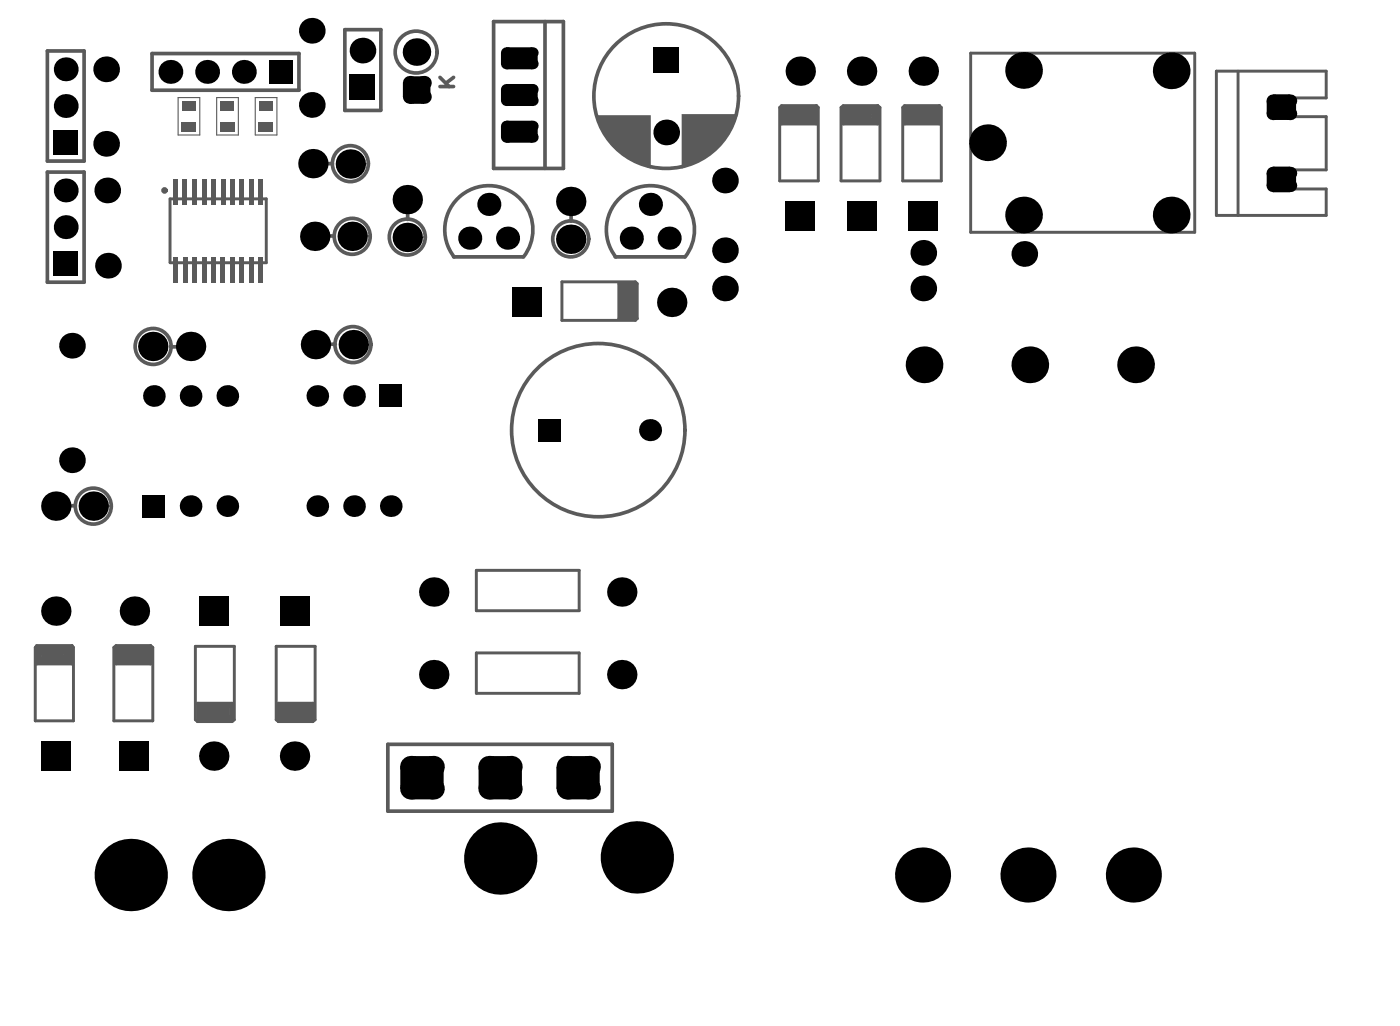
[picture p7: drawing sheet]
<svg xmlns="http://www.w3.org/2000/svg" width="161mm" height="118mm" viewBox="0 0 161 118" stroke-linecap="round" stroke-linejoin="round" font-family="sans-serif">
<g fill="#5a5a5a">
<path d="M68.4 13.2h6.4v6.2l-3.1-1.4-2.3-2.6z"/>
<path d="M78.3 13.1h6.5l-.6 1.6-1.4 1.9-1.5 1.4-3 1.4z"/>
</g>
<g fill="none" stroke="#5a5a5a" stroke-width=".34">
<path d="M89.6 12.3l.2-.2h4l.2 .2v8.5h-4.4zM93.8 12.1v2.1h-4v-1.9h3.8v1.7h-3.6v-1.4h3.4v1.2h-3.2v-1h3v1l-.2-.2h-2.6v-.6h2.6v.4h-2.4v-.2h2.2M96.6 12.3l.3-.2h4l.2 .2v8.5h-4.5zM100.9 12.1v2.1h-4v-1.9h3.8v1.7h-3.6v-1.4h3.3v1.2h-3.1v-1h3v1l-.3-.2h-2.5v-.6h2.5v.4h-2.3v-.2h2.1M103.7 12.3l.2-.2h4l.3 .2v8.5h-4.5zM107.9 12.1v2.1h-4v-1.9h3.8v1.7h-3.5v-1.4h3.3v1.2h-3.1v-1h2.9v1l-.2-.2h-2.5v-.6h2.5v.4h-2.3v-.2h2.1M111.5 6.1h25.8v20.6h-25.8zM139.8 8.2h12.6v3h-5.2v2.2h5.2v6.1h-5.2v2.2h5.2v3h-12.6zM142.3 8.2v16.5M19.5 30.1v-7.3h11.1v7.4h-11.1M64.6 32.4h8.4l.2 .2v4l-.2 .2h-8.4zM72.2 35.5v-2.1h-.2v2.3h.4v-2.5h-.7v2.5l-.2 .3h1.1v-3h-1.1v3.2h1.3v-3.4h-1.5v3.6h1.7v-3.8h-1.9v4h2.1"/>
<path d="M4.2 74.1h4.1l.1 .3v8.4h-4.3v-8.4zM8.3 74.1v2.1h-4.1v-1.8h3.8v1.6h-3.5v-1.4h3.3v1.2h-3.2v-1h3v1l-.2-.2h-2.5v-.6h2.5v.4h-2.3v-.2h2.1M13.1 74.4l.2-.3h4l.3 .3v8.4h-4.5zM17.3 74.1v2.1h-4v-1.8h3.8v1.6h-3.6v-1.4h3.4v1.2h-3.1v-1h2.9v1l-.2-.2h-2.6v-.6h2.6v.4h-2.3v-.2h2.1M22.5 74.2h4.4v8.5l-.2 .2h-4l-.2-.2zM31.7 74.2h4.5v8.5l-.2 .2h-4l-.3-.2zM54.7 65.5h11.9v4.6h-11.9zM54.7 75h11.9v4.6h-11.9zM23.7 81.8h2.1v-.2h-2.3v.4h2.6v-.6h-2.6l-.2-.2v1h2.9v-1h-3.1v1.2h3.4v-1.4h-3.6v1.7h3.8v-1.9h-4v2.1M33 81.8h2.1v-.2h-2.3v.4h2.6v-.6h-2.6l-.2-.2v1h2.9v-1h-3.1v1.2h3.4v-1.4h-3.6v1.7h3.8v-1.9h-4v2.1"/>
<circle cx="18.9" cy="21.9" r=".21"/>
</g>
<g fill="none" stroke="#5a5a5a" stroke-width=".42">
<path d="M5.4 5.9h4.3v12.6h-4.3zM5.4 19.8h4.3v12.6h-4.3zM17.5 6.1h16.9v4.3h-16.9zM35.9 18.8h2.3M43.8 12.6v-9.2h-4.2v9.3h4.2M50.6 9.9h1.5M50.6 8.9l1 1M52.1 8.9l-.9 .7M56.7 2.5h8v16.8h-8zM62.6 2.5v16.8M19.6 39.8h2.3M36.1 27.1h2.3"/>
<path d="M36.3 39.5h2.2M46.8 22.9v2.3M52.1 29.5h8M52.2 29.5a5.1 5.1 0 0 1 .5-6.8 5.1 5.1 0 0 1 6.9 0 5.1 5.1 0 0 1 .5 6.8M65.6 23.1v2.3M70.7 29.5h8M70.8 29.5a5.1 5.1 0 0 1 .5-6.8 5.1 5.1 0 0 1 6.9 0 5.1 5.1 0 0 1 .5 6.8M6.4 58.1h2.3M44.6 85.5h25.7v7.7h-25.7z"/>
<circle cx="40.3" cy="18.8" r="2.07"/>
<circle cx="47.8" cy="6" r="2.4"/>
<circle cx="76.6" cy="11" r="8.3"/>
<circle cx="17.6" cy="39.8" r="2.07"/>
<circle cx="40.5" cy="27.1" r="2.07"/>
<circle cx="40.6" cy="39.6" r="2.07"/>
<circle cx="46.8" cy="27.2" r="2.07"/>
<circle cx="65.6" cy="27.4" r="2.07"/>
<circle cx="10.7" cy="58.1" r="2.07"/>
<circle cx="68.7" cy="49.4" r="10"/>
</g>
<path d="M20.5 11.2h2.5v4.3h-2.5zM24.9 11.2h2.5v4.3h-2.5zM29.3 11.2h2.5v4.3h-2.5z" fill="none" stroke="#5a5a5a" stroke-width=".13"/>
<g fill="#000">
<path d="M6.2 15h2.7v2.8h-2.7z" fill-rule="evenodd"/>
<path d="M30.9 6.9h2.7v2.7h-2.7z" fill-rule="evenodd"/>
<path d="M40.2 8.6h2.9v2.9h-2.9z" fill-rule="evenodd"/>
<path d="M46.3 9.5l.8-.7h1.6l.8 .7v1.6l-.8 .8h-1.6l-.8-.8z" fill-rule="evenodd"/>
<path d="M57.6 10.3l.6-.7h2.9l.7 .7v1.2l-.7 .7h-2.9l-.6-.7z" fill-rule="evenodd"/>
<path d="M57.6 14.5l.6-.6h2.9l.7 .6v1.3l-.7 .6h-2.9l-.6-.6z" fill-rule="evenodd"/>
<path d="M57.6 6.1l.6-.7h2.9l.7 .7v1.2l-.7 .7h-2.9l-.6-.7z" fill-rule="evenodd"/>
<path d="M75.1 5.4h2.9v3h-2.9z" fill-rule="evenodd"/>
<path d="M146.3 19.1h1.9l.7 .8v1.4l-.7 .8h-1.9l-.8-.8v-1.4z" fill-rule="evenodd"/>
<path d="M145.5 11.6l.8-.8h1.9l.7 .8v1.4l-.7 .8h-1.9l-.8-.8z" fill-rule="evenodd"/>
<path d="M6.2 28.9h2.7v2.8h-2.7z" fill-rule="evenodd"/>
<path d="M58.8 33h3.4v3.4h-3.4z" fill-rule="evenodd"/>
<path d="M90.3 23.1h3.3v3.4h-3.3z" fill-rule="evenodd"/>
<path d="M97.3 23.1h3.4v3.4h-3.4z" fill-rule="evenodd"/>
<path d="M104.4 23.1h3.4v3.4h-3.4z" fill-rule="evenodd"/>
<path d="M16.4 56.9h2.5v2.5h-2.5z" fill-rule="evenodd"/>
<path d="M43.6 44.2h2.6v2.5h-2.6z" fill-rule="evenodd"/>
<path d="M61.8 48.1h2.6v2.6h-2.6z" fill-rule="evenodd"/>
<path d="M22.9 68.5h3.3v3.4h-3.3z" fill-rule="evenodd"/>
<path d="M32.2 68.5h3.3v3.4h-3.3z" fill-rule="evenodd"/>
<path d="M4.7 85.1h3.4v3.4h-3.4z" fill-rule="evenodd"/>
<path d="M13.8 85.1h3.3v3.4h-3.3z" fill-rule="evenodd"/>
<path d="M46 88.1l1.2-1.3h2.6l1.2 1.3v2.5l-1.2 1.2h-2.6l-1.2-1.2z" fill-rule="evenodd"/>
<path d="M55 88.1l1.2-1.3h2.5l1.3 1.3v2.4l-1.3 1.3h-2.5l-1.2-1.3z" fill-rule="evenodd"/>
<path d="M65.2 86.8h2.5l1.2 1.3v2.5l-1.2 1.2h-2.5l-1.3-1.2v-2.5z" fill-rule="evenodd"/>
</g>
<g fill="#000">
<circle cx="7.6" cy="8" r="1.37"/>
<circle cx="7.6" cy="12.2" r="1.37"/>
<circle cx="12.2" cy="8" r="1.48"/>
<circle cx="12.2" cy="16.5" r="1.48"/>
<circle cx="19.6" cy="8.3" r="1.37"/>
<circle cx="23.8" cy="8.3" r="1.37"/>
<circle cx="28" cy="8.3" r="1.37"/>
<circle cx="35.8" cy="12" r="1.48"/>
<circle cx="35.8" cy="3.5" r="1.48"/>
<circle cx="36" cy="18.8" r="1.69"/>
<circle cx="40.3" cy="18.8" r="1.69"/>
<circle cx="41.7" cy="5.8" r="1.48"/>
<circle cx="47.1" cy="11.1" r=".8"/>
<circle cx="47.1" cy="9.5" r=".8"/>
<circle cx="47.9" cy="6" r="1.58"/>
<circle cx="48.7" cy="11.1" r=".8"/>
<circle cx="48.7" cy="9.5" r=".8"/>
<circle cx="58.2" cy="6.1" r=".63"/>
<circle cx="58.2" cy="11.5" r=".63"/>
<circle cx="58.2" cy="10.3" r=".63"/>
<circle cx="58.2" cy="14.5" r=".63"/>
<circle cx="58.2" cy="7.3" r=".63"/>
<circle cx="58.2" cy="15.8" r=".63"/>
<circle cx="61.1" cy="7.3" r=".63"/>
<circle cx="61.1" cy="11.5" r=".63"/>
<circle cx="61.1" cy="10.3" r=".63"/>
<circle cx="61.1" cy="6.1" r=".63"/>
<circle cx="61.1" cy="14.5" r=".63"/>
<circle cx="61.1" cy="15.8" r=".63"/>
<circle cx="76.6" cy="15.2" r="1.48"/>
<circle cx="92" cy="8.2" r="1.69"/>
<circle cx="99" cy="8.2" r="1.69"/>
<circle cx="106.1" cy="8.2" r="1.69"/>
<circle cx="113.5" cy="16.4" r="2.11"/>
<circle cx="117.6" cy="8.1" r="2.11"/>
<circle cx="134.6" cy="8.1" r="2.11"/>
<circle cx="146.3" cy="13.1" r=".74"/>
<circle cx="146.3" cy="11.6" r=".74"/>
<circle cx="146.3" cy="19.9" r=".74"/>
<circle cx="148.2" cy="19.9" r=".74"/>
<circle cx="148.2" cy="13.1" r=".74"/>
<circle cx="148.2" cy="11.6" r=".74"/>
<circle cx="7.6" cy="26.1" r="1.37"/>
<circle cx="7.6" cy="21.9" r="1.37"/>
<circle cx="8.3" cy="39.7" r="1.48"/>
<circle cx="12.3" cy="21.9" r="1.48"/>
<circle cx="12.4" cy="30.5" r="1.48"/>
<circle cx="17.6" cy="39.8" r="1.69"/>
<circle cx="21.9" cy="39.8" r="1.69"/>
<circle cx="36.2" cy="27.1" r="1.69"/>
<circle cx="36.3" cy="39.6" r="1.69"/>
<circle cx="40.5" cy="27.1" r="1.69"/>
<circle cx="40.6" cy="39.6" r="1.69"/>
<circle cx="46.8" cy="22.9" r="1.69"/>
<circle cx="46.8" cy="27.3" r="1.69"/>
<circle cx="54" cy="27.4" r="1.33"/>
<circle cx="56.2" cy="23.5" r="1.33"/>
<circle cx="58.3" cy="27.4" r="1.33"/>
<circle cx="65.6" cy="27.5" r="1.69"/>
<circle cx="65.6" cy="23.1" r="1.69"/>
<circle cx="72.5" cy="27.4" r="1.33"/>
<circle cx="74.7" cy="23.5" r="1.33"/>
<circle cx="76.9" cy="27.4" r="1.33"/>
<circle cx="77.2" cy="34.7" r="1.69"/>
<circle cx="83.3" cy="28.7" r="1.48"/>
<circle cx="83.3" cy="20.7" r="1.48"/>
<circle cx="83.3" cy="33.1" r="1.48"/>
<circle cx="106.1" cy="29" r="1.48"/>
<circle cx="106.1" cy="33.1" r="1.48"/>
<circle cx="117.6" cy="24.7" r="2.11"/>
<circle cx="117.7" cy="29.2" r="1.48"/>
<circle cx="134.6" cy="24.7" r="2.11"/>
<circle cx="146.3" cy="21.3" r=".74"/>
<circle cx="148.2" cy="21.3" r=".74"/>
<circle cx="6.4" cy="58.1" r="1.69"/>
<circle cx="8.3" cy="52.9" r="1.48"/>
<circle cx="10.7" cy="58.1" r="1.69"/>
<circle cx="17.7" cy="45.5" r="1.24"/>
<circle cx="21.9" cy="45.5" r="1.24"/>
<circle cx="21.9" cy="58.1" r="1.24"/>
<circle cx="26.1" cy="58.1" r="1.24"/>
<circle cx="26.1" cy="45.5" r="1.24"/>
<circle cx="36.5" cy="58.1" r="1.24"/>
<circle cx="36.5" cy="45.5" r="1.24"/>
<circle cx="40.7" cy="45.5" r="1.24"/>
<circle cx="40.7" cy="58.1" r="1.24"/>
<circle cx="44.9" cy="58.1" r="1.24"/>
<circle cx="74.7" cy="49.4" r="1.27"/>
<circle cx="106.2" cy="41.9" r="2.11"/>
<circle cx="118.3" cy="41.9" r="2.11"/>
<circle cx="130.5" cy="41.9" r="2.11"/>
<circle cx="6.4" cy="70.2" r="1.69"/>
<circle cx="15.4" cy="70.2" r="1.69"/>
<circle cx="49.8" cy="68" r="1.69"/>
<circle cx="49.8" cy="77.5" r="1.69"/>
<circle cx="71.4" cy="77.5" r="1.69"/>
<circle cx="71.4" cy="68" r="1.69"/>
<circle cx="24.6" cy="86.8" r="1.69"/>
<circle cx="33.8" cy="86.8" r="1.69"/>
<circle cx="47.2" cy="88.1" r="1.24"/>
<circle cx="47.2" cy="90.6" r="1.24"/>
<circle cx="49.8" cy="90.6" r="1.24"/>
<circle cx="49.8" cy="88.1" r="1.24"/>
<circle cx="56.2" cy="90.6" r="1.24"/>
<circle cx="56.2" cy="88.1" r="1.24"/>
<circle cx="57.5" cy="98.6" r="4.2"/>
<circle cx="58.7" cy="90.6" r="1.24"/>
<circle cx="58.7" cy="88.1" r="1.24"/>
<circle cx="65.2" cy="90.6" r="1.24"/>
<circle cx="65.2" cy="88.1" r="1.24"/>
<circle cx="67.7" cy="88.1" r="1.24"/>
<circle cx="67.7" cy="90.6" r="1.24"/>
<circle cx="73.2" cy="98.5" r="4.2"/>
<circle cx="15" cy="100.5" r="4.2"/>
<circle cx="26.2" cy="100.5" r="4.2"/>
<circle cx="106" cy="100.5" r="3.2"/>
<circle cx="118.1" cy="100.5" r="3.2"/>
<circle cx="130.2" cy="100.5" r="3.2"/>
</g>
<g fill="#5a5a5a">
<path d="M20.8 14h1.7v1.1h-1.7z" fill-rule="evenodd"/>
<path d="M20.9 11.6h1.6v1.1h-1.6z" fill-rule="evenodd"/>
<path d="M19.9 29.6h.6v2.9h-.6z" fill-rule="evenodd"/>
<path d="M21 29.6h.6v2.9h-.6z" fill-rule="evenodd"/>
<path d="M22.1 29.6h.6v2.9h-.6z" fill-rule="evenodd"/>
<path d="M23.2 29.6h.6v2.9h-.6z" fill-rule="evenodd"/>
<path d="M24.2 29.6h.6v2.9h-.6z" fill-rule="evenodd"/>
<path d="M25.3 29.6h.6v2.9h-.6z" fill-rule="evenodd"/>
<path d="M27.5 29.6h.5v2.9h-.5z" fill-rule="evenodd"/>
<path d="M28.6 29.6h.6v2.9h-.6z" fill-rule="evenodd"/>
<path d="M22.1 20.5h.5v3h-.5z" fill-rule="evenodd"/>
<path d="M19.9 20.5h.6v3h-.6z" fill-rule="evenodd"/>
<path d="M21 20.5h.5v3h-.5z" fill-rule="evenodd"/>
<path d="M23.2 20.5h.6v3h-.6z" fill-rule="evenodd"/>
<path d="M25.4 20.5h.5v3h-.5z" fill-rule="evenodd"/>
<path d="M24.3 20.5h.5v3h-.5z" fill-rule="evenodd"/>
<path d="M27.5 20.5h.5v3h-.5z" fill-rule="evenodd"/>
<path d="M28.6 20.5h.6v3h-.6z" fill-rule="evenodd"/>
<path d="M25.3 14h1.6v1.1h-1.6z" fill-rule="evenodd"/>
<path d="M29.7 14h1.7v1.1h-1.7z" fill-rule="evenodd"/>
<path d="M25.3 11.6h1.6v1.1h-1.6z" fill-rule="evenodd"/>
<path d="M29.8 11.6h1.6v1.1h-1.6z" fill-rule="evenodd"/>
<path d="M26.4 29.6h.6v2.9h-.6z" fill-rule="evenodd"/>
<path d="M29.7 29.6h.5v2.9h-.5z" fill-rule="evenodd"/>
<path d="M26.4 20.5h.6v3h-.6z" fill-rule="evenodd"/>
<path d="M29.7 20.5h.5v3h-.5z" fill-rule="evenodd"/>
</g>
</svg>
